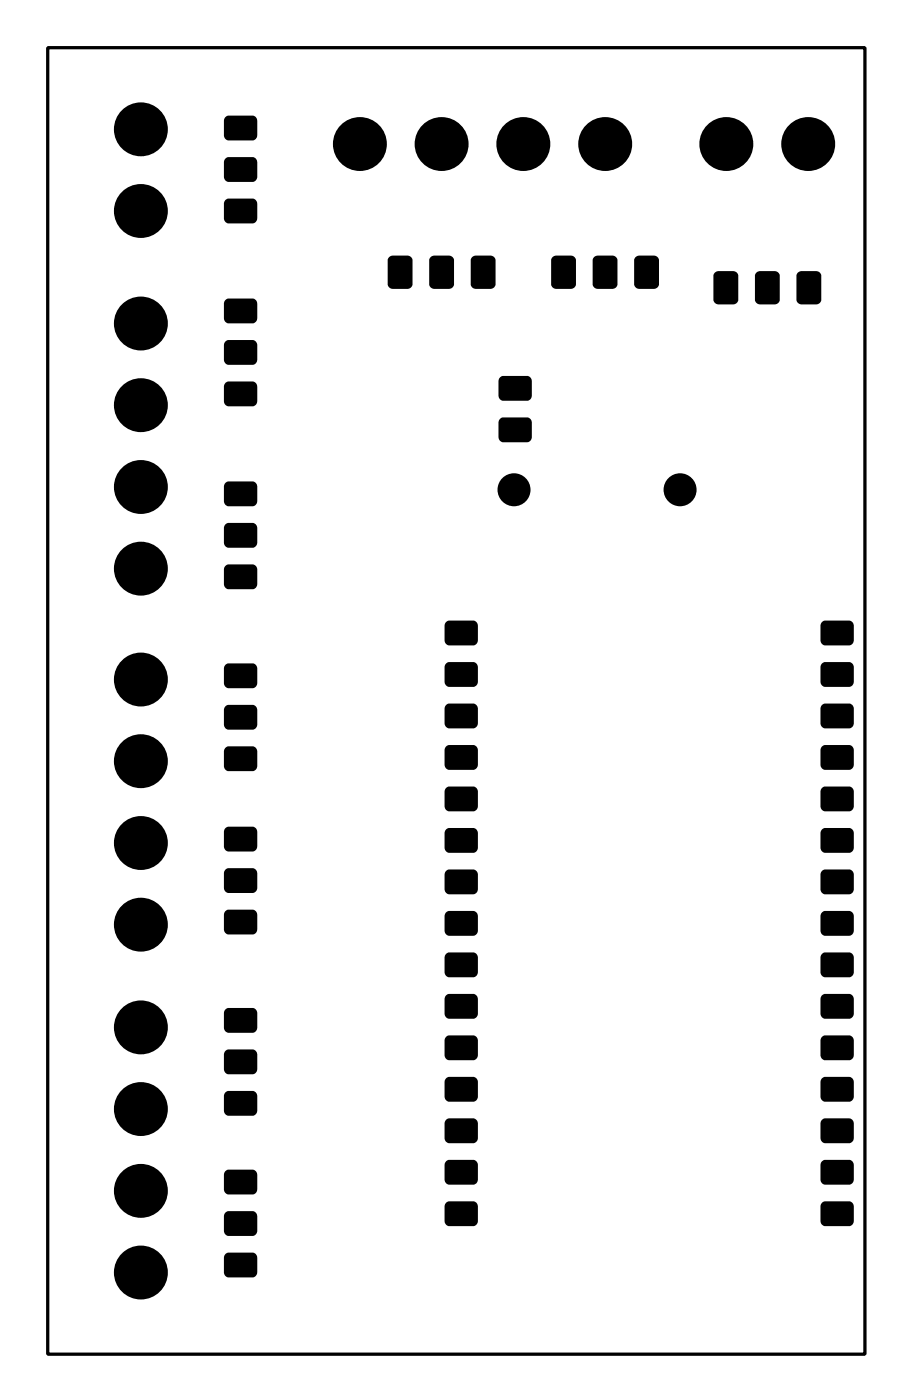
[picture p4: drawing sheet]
<svg xmlns="http://www.w3.org/2000/svg" width="56mm" height="86mm" viewBox="0 0 56 86" stroke-linecap="round" stroke-linejoin="round" font-family="sans-serif">
<g fill="#000">
<path d="M13.8 18.4l.1-.1h1.7l.1 .3v1.1l-.2 .1-1.7-.1-.1-.2v-.9z" fill-rule="evenodd"/>
<path d="M13.8 7.2l.1-.1h1.7l.1 .3v1.1l-.2 .1-1.7-.1-.1-.2v-.9z" fill-rule="evenodd"/>
<path d="M13.8 9.7l.1-.1 1.7 .1 .1 .2v1.1l-.2 .1h-1.7l-.1-.3v-.9z" fill-rule="evenodd"/>
<path d="M13.8 12.2h.1h1.7l.1 .3v1l-.2 .2-1.7-.1-.1-.2v-.9z" fill-rule="evenodd"/>
<path d="M23.8 15.7l.2-.1h.9l.3 .2v1.6l-.1 .2-1.1 .1-.2-.2-.1-1.6z" fill-rule="evenodd"/>
<path d="M26.3 15.7l.3-.1h.9l.2 .2 .1 1.6-.2 .2-1 .1-.3-.2v-1.6z" fill-rule="evenodd"/>
<path d="M28.9 15.7l.2-.1h.9l.3 .2v1.6l-.1 .2-1.1 .1-.3-.2v-1.6z" fill-rule="evenodd"/>
<path d="M33.8 15.7l.2-.1h.9l.3 .2v1.6l-.1 .2-1.1 .1-.2-.2-.1-1.6z" fill-rule="evenodd"/>
<path d="M36.3 15.7l.3-.1h.9l.2 .2 .1 1.6-.2 .2-1 .1-.3-.2v-1.6z" fill-rule="evenodd"/>
<path d="M38.9 15.7l.2-.1h.9l.3 .2v1.6l-.1 .2-1.1 .1-.3-.2v-1.6z" fill-rule="evenodd"/>
<path d="M43.7 16.7l.2-.1h1l.2 .1 .1 1.7-.2 .2h-1.1l-.2-.1-.1-1.7z" fill-rule="evenodd"/>
<path d="M46.3 16.7l.2-.1h.9l.3 .1v1.7l-.1 .2h-1.1l-.3-.1v-1.7z" fill-rule="evenodd"/>
<path d="M48.8 16.7l.2-.1h.9l.3 .1v1.7l-.1 .2h-1.1l-.2-.1-.1-1.7z" fill-rule="evenodd"/>
<path d="M13.8 29.6l.1-.1h1.7l.1 .3v1.1l-.2 .1-1.7-.1-.1-.2v-.9z" fill-rule="evenodd"/>
<path d="M13.8 32.1l.1-.1 1.7 .1 .1 .2v1.1l-.2 .1h-1.7l-.1-.3v-.9z" fill-rule="evenodd"/>
<path d="M13.8 34.6h.1h1.7l.1 .3v1l-.2 .2-1.7-.1-.1-.2v-.9z" fill-rule="evenodd"/>
<path d="M13.8 20.9l.1-.1 1.7 .1 .1 .2v1.1l-.2 .1h-1.7l-.1-.3v-.9z" fill-rule="evenodd"/>
<path d="M13.8 23.4h.1h1.7l.1 .3v1l-.2 .2-1.7-.1-.1-.2v-.9z" fill-rule="evenodd"/>
<path d="M27.3 38.1l.1-.1h1.7l.1 .3v1.1l-.2 .1h-1.7l-.1-.3v-.9z" fill-rule="evenodd"/>
<path d="M30.6 25.6h.1h1.7l.1 .3v1l-.2 .2-1.7-.1-.1-.2v-.9z" fill-rule="evenodd"/>
<path d="M30.6 23.1l.1-.1 1.7 .1 .1 .2v1.1l-.2 .1h-1.7l-.1-.3v-.9z" fill-rule="evenodd"/>
<path d="M50.3 38.1l.1-.1h1.7l.1 .3v1.1l-.2 .1h-1.7l-.1-.3v-.9z" fill-rule="evenodd"/>
<path d="M13.8 50.7l.1-.1 1.7 .1 .1 .2v1.1l-.2 .1h-1.7l-.1-.3v-.9z" fill-rule="evenodd"/>
<path d="M13.8 53.2h.1h1.7l.1 .3v1l-.2 .2-1.7-.1-.1-.2v-.9z" fill-rule="evenodd"/>
<path d="M13.8 55.8l.1-.1h1.7l.1 .3v1.1l-.2 .1h-1.7l-.1-.3v-.9z" fill-rule="evenodd"/>
<path d="M13.8 40.7l.1-.1 1.7 .1 .1 .2v1.1l-.2 .1h-1.7l-.1-.3v-.9z" fill-rule="evenodd"/>
<path d="M13.8 43.2h.1h1.7l.1 .3v1l-.2 .2-1.7-.1-.1-.2v-.9z" fill-rule="evenodd"/>
<path d="M13.8 45.8l.1-.1h1.7l.1 .3v1.1l-.2 .1h-1.7l-.1-.3v-.9z" fill-rule="evenodd"/>
<path d="M27.3 58.4l.1-.1 1.7 .1 .1 .2v1.1l-.2 .1h-1.7l-.1-.3v-.9z" fill-rule="evenodd"/>
<path d="M27.3 55.9l.1-.1h1.7l.1 .3v1.1l-.2 .1-1.7-.1-.1-.2v-.9z" fill-rule="evenodd"/>
<path d="M27.3 53.3l.1-.1 1.7 .1 .1 .2v1.1l-.2 .2-1.7-.1-.1-.2v-1z" fill-rule="evenodd"/>
<path d="M27.3 50.8l.1-.1h1.7l.1 .3v1.1l-.2 .1h-1.7l-.1-.3v-.9z" fill-rule="evenodd"/>
<path d="M27.3 48.2h.1h1.7l.1 .3v1l-.2 .2-1.7-.1-.1-.2v-.9z" fill-rule="evenodd"/>
<path d="M27.3 45.7l.1-.1 1.7 .1 .1 .2v1.1l-.2 .1h-1.7l-.1-.3v-.9z" fill-rule="evenodd"/>
<path d="M27.3 43.2l.1-.1h1.7l.1 .3v1.1l-.2 .1-1.7-.1-.1-.2v-.9z" fill-rule="evenodd"/>
<path d="M27.3 40.6l.1-.1 1.7 .1 .1 .2v1.1l-.2 .2-1.7-.1-.1-.2v-1z" fill-rule="evenodd"/>
<path d="M50.3 58.4l.1-.1 1.7 .1 .1 .2v1.1l-.2 .1h-1.7l-.1-.3v-.9z" fill-rule="evenodd"/>
<path d="M50.3 55.9l.1-.1h1.7l.1 .3v1.1l-.2 .1-1.7-.1-.1-.2v-.9z" fill-rule="evenodd"/>
<path d="M50.3 53.3l.1-.1 1.7 .1 .1 .2v1.1l-.2 .2-1.7-.1-.1-.2v-1z" fill-rule="evenodd"/>
<path d="M50.3 50.8l.1-.1h1.7l.1 .3v1.1l-.2 .1h-1.7l-.1-.3v-.9z" fill-rule="evenodd"/>
<path d="M50.3 48.2h.1h1.7l.1 .3v1l-.2 .2-1.7-.1-.1-.2v-.9z" fill-rule="evenodd"/>
<path d="M50.3 45.7l.1-.1 1.7 .1 .1 .2v1.1l-.2 .1h-1.7l-.1-.3v-.9z" fill-rule="evenodd"/>
<path d="M50.3 43.2l.1-.1h1.7l.1 .3v1.1l-.2 .1-1.7-.1-.1-.2v-.9z" fill-rule="evenodd"/>
<path d="M50.3 40.6l.1-.1 1.7 .1 .1 .2v1.1l-.2 .2-1.7-.1-.1-.2v-1z" fill-rule="evenodd"/>
<path d="M13.8 71.7l.1-.1 1.7 .1 .1 .2v1.1l-.2 .1h-1.7l-.1-.3v-.9z" fill-rule="evenodd"/>
<path d="M13.8 74.2h.1h1.7l.1 .3v1l-.2 .2-1.7-.1-.1-.2v-.9z" fill-rule="evenodd"/>
<path d="M13.8 76.8l.1-.1h1.7l.1 .3v1.1l-.2 .1h-1.7l-.1-.3v-.9z" fill-rule="evenodd"/>
<path d="M13.8 61.8l.1-.1 1.7 .1 .1 .2v1.1l-.2 .1h-1.7l-.1-.3v-.9z" fill-rule="evenodd"/>
<path d="M13.8 64.3h.1h1.7l.1 .3v1l-.2 .2-1.7-.1-.1-.2v-.9z" fill-rule="evenodd"/>
<path d="M13.8 66.9l.1-.1h1.7l.1 .3v1.1l-.2 .1h-1.7l-.1-.3v-.9z" fill-rule="evenodd"/>
<path d="M27.3 73.6h.1h1.7l.1 .3v1l-.2 .2-1.7-.1-.1-.2v-.9z" fill-rule="evenodd"/>
<path d="M27.3 71.1l.1-.1 1.7 .1 .1 .2v1.1l-.2 .1h-1.7l-.1-.3v-.9z" fill-rule="evenodd"/>
<path d="M27.3 68.6l.1-.1h1.7l.1 .3v1.1l-.2 .1-1.7-.1-.1-.2v-.9z" fill-rule="evenodd"/>
<path d="M27.3 66l.1-.1 1.7 .1 .1 .2v1.1l-.2 .2-1.7-.1-.1-.2v-1z" fill-rule="evenodd"/>
<path d="M27.3 63.5l.1-.1h1.7l.1 .3v1.1l-.2 .1h-1.7l-.1-.3v-.9z" fill-rule="evenodd"/>
<path d="M27.3 60.9h.1h1.7l.1 .3v1l-.2 .2-1.7-.1-.1-.2v-.9z" fill-rule="evenodd"/>
<path d="M50.3 73.6h.1h1.7l.1 .3v1l-.2 .2-1.7-.1-.1-.2v-.9z" fill-rule="evenodd"/>
<path d="M50.3 71.1l.1-.1 1.7 .1 .1 .2v1.1l-.2 .1h-1.7l-.1-.3v-.9z" fill-rule="evenodd"/>
<path d="M50.3 68.6l.1-.1h1.7l.1 .3v1.1l-.2 .1-1.7-.1-.1-.2v-.9z" fill-rule="evenodd"/>
<path d="M50.3 66l.1-.1 1.7 .1 .1 .2v1.1l-.2 .2-1.7-.1-.1-.2v-1z" fill-rule="evenodd"/>
<path d="M50.3 63.5l.1-.1h1.7l.1 .3v1.1l-.2 .1h-1.7l-.1-.3v-.9z" fill-rule="evenodd"/>
<path d="M50.3 60.9h.1h1.7l.1 .3v1l-.2 .2-1.7-.1-.1-.2v-.9z" fill-rule="evenodd"/>
<circle cx="8.6" cy="7.9" r="1.65"/>
<circle cx="8.6" cy="19.8" r="1.65"/>
<circle cx="8.6" cy="12.9" r="1.65"/>
<circle cx="22" cy="8.8" r="1.65"/>
<circle cx="27" cy="8.8" r="1.65"/>
<circle cx="32" cy="8.8" r="1.65"/>
<circle cx="37" cy="8.8" r="1.65"/>
<circle cx="44.4" cy="8.8" r="1.65"/>
<circle cx="49.4" cy="8.8" r="1.65"/>
<circle cx="8.6" cy="29.8" r="1.65"/>
<circle cx="8.6" cy="34.8" r="1.65"/>
<circle cx="8.6" cy="24.8" r="1.65"/>
<circle cx="31.4" cy="30" r="1.01"/>
<circle cx="41.6" cy="30" r="1.01"/>
<circle cx="8.6" cy="51.6" r="1.65"/>
<circle cx="8.6" cy="46.6" r="1.65"/>
<circle cx="8.6" cy="41.6" r="1.65"/>
<circle cx="8.6" cy="56.6" r="1.65"/>
<circle cx="8.6" cy="72.9" r="1.65"/>
<circle cx="8.6" cy="77.9" r="1.65"/>
<circle cx="8.6" cy="67.9" r="1.65"/>
<circle cx="8.6" cy="62.9" r="1.65"/>
</g>
<path d="M2.9 2.9h50v80h-50z" fill="none" stroke="#000" stroke-width=".2"/>
</svg>
